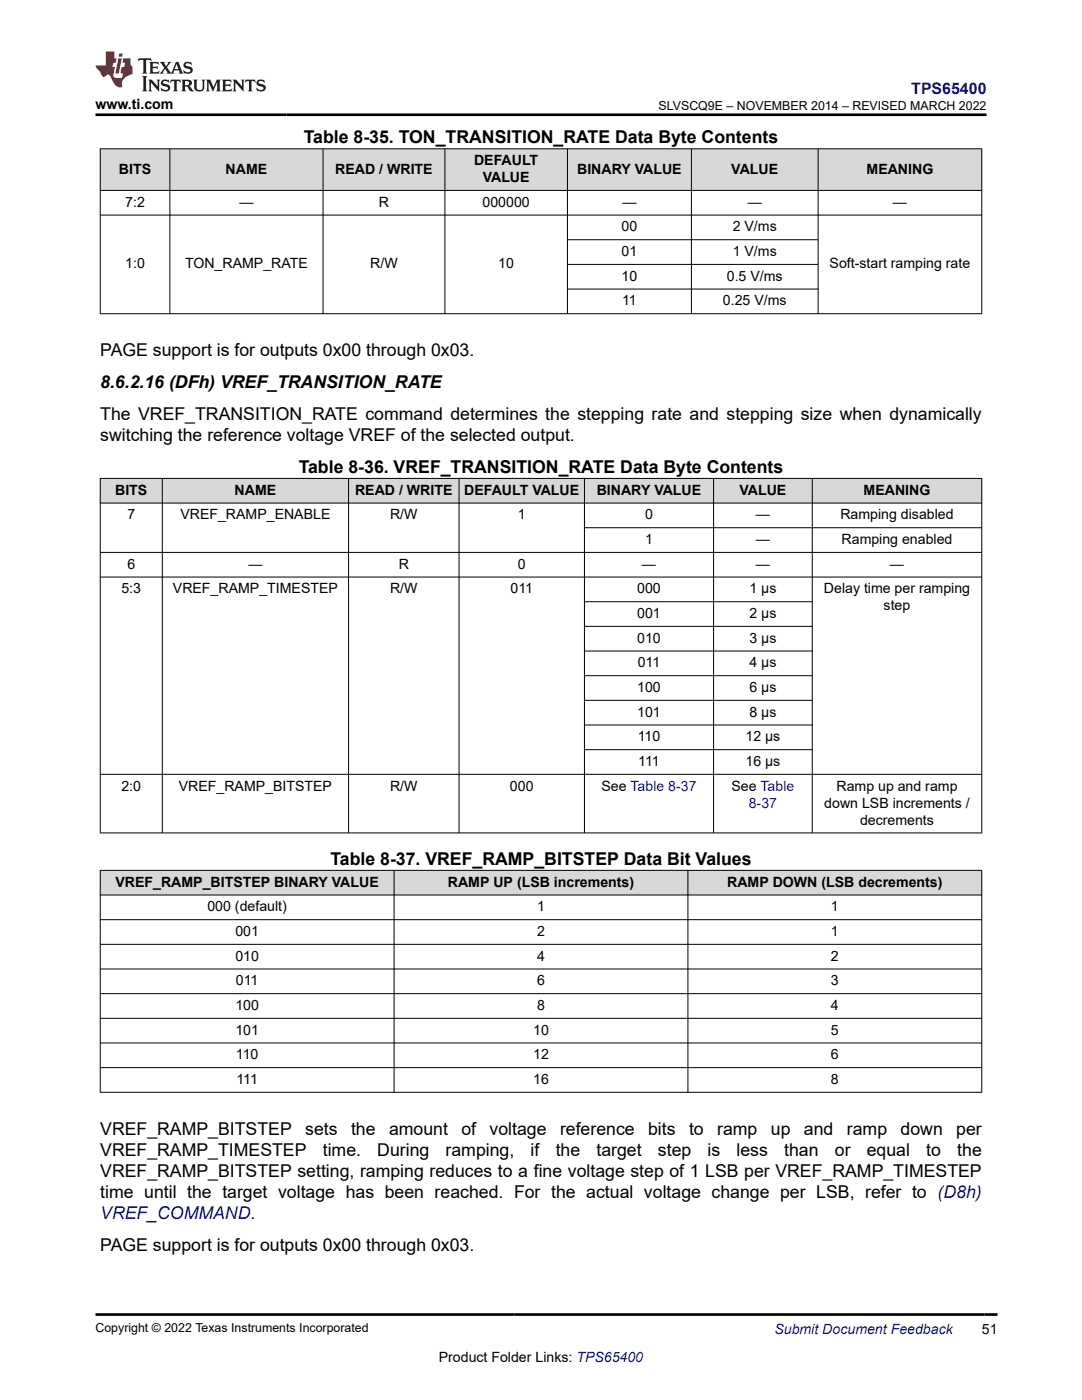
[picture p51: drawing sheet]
<svg xmlns="http://www.w3.org/2000/svg" width="216mm" height="279mm" viewBox="0 0 216 279" stroke-linecap="round" stroke-linejoin="round" font-family="sans-serif">
<defs><g id="words">
<g font-size="3.5">
<text x="60.6" y="28.5">Table 8-35. TON_TRANSITION_RATE Data Byte Contents</text>
<text x="20" y="71">PAGE support is for outputs 0x00 through 0x03.</text>
<text x="20" y="77.4">8.6.2.16 (DFh) VREF_TRANSITION_RATE</text>
<text x="20" y="83.7">The VREF_TRANSITION_RATE command determines the stepping rate and stepping size when dynamically</text>
<text x="20" y="88">switching the reference voltage VREF of the selected output.</text>
<text x="59.6" y="94.3">Table 8-36. VREF_TRANSITION_RATE Data Byte Contents</text>
<text x="65.9" y="172.5">Table 8-37. VREF_RAMP_BITSTEP Data Bit Values</text>
<text x="20" y="226.4">VREF_RAMP_BITSTEP</text>
<text x="60.9" y="226.4">sets</text>
<text x="70.1" y="226.4">the</text>
<text x="77.6" y="226.4">amount</text>
<text x="92.1" y="226.4">of</text>
<text x="97.7" y="226.4">voltage</text>
<text x="111.7" y="226.4">reference</text>
<text x="129.3" y="226.4">bits</text>
<text x="137.5" y="226.4">to</text>
<text x="143.1" y="226.4">ramp</text>
<text x="153.8" y="226.4">up</text>
<text x="160.4" y="226.4">and</text>
<text x="169" y="226.4">ramp</text>
<text x="179.7" y="226.4">down</text>
<text x="190.8" y="226.4">per</text>
<text x="20" y="230.6">VREF_RAMP_TIMESTEP</text>
<text x="64.4" y="230.6">time.</text>
<text x="75.3" y="230.6">During</text>
<text x="88.9" y="230.6">ramping,</text>
<text x="105.9" y="230.6">if</text>
<text x="110.9" y="230.6">the</text>
<text x="119" y="230.6">target</text>
<text x="131.3" y="230.6">step</text>
<text x="141.2" y="230.6">is</text>
<text x="147" y="230.6">less</text>
<text x="156.5" y="230.6">than</text>
<text x="166.6" y="230.6">or</text>
<text x="173" y="230.6">equal</text>
<text x="184.8" y="230.6">to</text>
<text x="191" y="230.6">the</text>
<text x="20" y="239.1">time until the target voltage has been reached. For the actual voltage change per LSB, refer to (D8h)</text>
<text x="20" y="234.9">VREF_RAMP_BITSTEP setting, ramping reduces to a fine voltage step of 1 LSB per VREF_RAMP_TIMESTEP</text>
<text x="20" y="249.7">PAGE support is for outputs 0x00 through 0x03.</text>
</g>
<text font-size="3.5" fill="#00f" x="20" y="243.3">VREF_COMMAND.</text>
<text font-size="3.2" fill="#00f" x="181.8" y="18.7">TPS65400</text>
<g font-size="2.8">
<text x="19" y="21.8">www.ti.com</text>
<text x="23.7" y="34.7">BITS</text>
<text x="45" y="34.7">NAME</text>
<text x="66.9" y="34.7">READ / WRITE</text>
<text x="94.6" y="33">DEFAULT</text>
<text x="115.2" y="34.7">BINARY VALUE</text>
<text x="145.9" y="34.7">VALUE</text>
<text x="172.9" y="34.7">MEANING</text>
<text x="25" y="41.3">7:2</text>
<text x="47.8" y="41.3">—</text>
<text x="75.6" y="41.3">R</text>
<text x="96.3" y="41.3">000000</text>
<text x="96.3" y="36.4">VALUE</text>
<text x="124.2" y="41.3">—</text>
<text x="149.2" y="41.3">—</text>
<text x="178.2" y="41.3">—</text>
<text x="124" y="46.2">00</text>
<text x="146.2" y="46.2">2 V/ms</text>
<text x="25" y="53.6">1:0</text>
<text x="36.9" y="53.6">TON_RAMP_RATE</text>
<text x="73.9" y="53.6">R/W</text>
<text x="99.4" y="53.6">10</text>
<text x="124" y="51.1">01</text>
<text x="146.2" y="51.1">1 V/ms</text>
<text x="165.5" y="53.6">Soft-start ramping rate</text>
<text x="124" y="56">10</text>
<text x="145" y="56">0.5 V/ms</text>
<text x="124.1" y="61">11</text>
<text x="144.3" y="61">0.25 V/ms</text>
<text x="23" y="98.8">BITS</text>
<text x="46.8" y="98.8">NAME</text>
<text x="70.9" y="98.8">READ / WRITE</text>
<text x="92.6" y="98.8">DEFAULT VALUE</text>
<text x="119.1" y="98.8">BINARY VALUE</text>
<text x="147.6" y="98.8">VALUE</text>
<text x="172.3" y="98.8">MEANING</text>
<text x="25.4" y="103.7">7</text>
<text x="36" y="103.7">VREF_RAMP_ENABLE</text>
<text x="77.8" y="103.7">R/W</text>
<text x="103.3" y="103.7">1</text>
<text x="128.7" y="103.7">0</text>
<text x="150.8" y="103.7">—</text>
<text x="167.7" y="103.7">Ramping disabled</text>
<text x="25.4" y="113.5">6</text>
<text x="49.6" y="113.5">—</text>
<text x="79.6" y="113.5">R</text>
<text x="103.3" y="113.5">0</text>
<text x="128.1" y="113.5">—</text>
<text x="128.7" y="108.6">1</text>
<text x="150.8" y="108.6">—</text>
<text x="150.8" y="113.5">—</text>
<text x="167.9" y="108.6">Ramping enabled</text>
<text x="177.6" y="113.5">—</text>
<text x="24.2" y="118.4">5:3</text>
<text x="34.5" y="118.4">VREF_RAMP_TIMESTEP</text>
<text x="77.8" y="118.4">R/W</text>
<text x="101.9" y="118.4">011</text>
<text x="127.2" y="118.4">000</text>
<text x="149.5" y="118.4">1 µs</text>
<text x="164.4" y="118.4">Delay time per ramping</text>
<text x="127.2" y="123.4">001</text>
<text x="149.5" y="123.4">2 µs</text>
<text x="176.3" y="121.8">step</text>
<text x="127.2" y="128.3">010</text>
<text x="149.5" y="128.3">3 µs</text>
<text x="127.3" y="133.2">011</text>
<text x="149.5" y="133.2">4 µs</text>
<text x="127.2" y="138.1">100</text>
<text x="127.2" y="143">101</text>
<text x="149.5" y="138.1">6 µs</text>
<text x="149.5" y="143">8 µs</text>
<text x="127.3" y="148">110</text>
<text x="148.8" y="148">12 µs</text>
<text x="127.4" y="152.9">111</text>
<text x="148.8" y="152.9">16 µs</text>
<text x="24.2" y="157.8">2:0</text>
<text x="35.7" y="157.8">VREF_RAMP_BITSTEP</text>
<text x="77.8" y="157.8">R/W</text>
<text x="101.8" y="157.8">000</text>
<text x="120" y="157.8">See Table 8-37</text>
<text x="146" y="157.8">See Table</text>
<text x="164.5" y="161.2">down LSB increments /</text>
<text x="166.9" y="157.8">Ramp up and ramp</text>
<text x="171.6" y="164.6">decrements</text>
<text x="23.1" y="177">VREF_RAMP_BITSTEP BINARY VALUE</text>
<text x="89.4" y="177">RAMP UP (LSB increments)</text>
<text x="145.1" y="177">RAMP DOWN (LSB decrements)</text>
<text x="41.4" y="181.9">000 (default)</text>
<text x="107.2" y="181.9">1</text>
<text x="165.8" y="181.9">1</text>
<text x="47" y="186.8">001</text>
<text x="47" y="191.7">010</text>
<text x="107.2" y="186.8">2</text>
<text x="107.2" y="191.7">4</text>
<text x="165.8" y="186.8">1</text>
<text x="165.8" y="191.7">2</text>
<text x="47.1" y="196.7">011</text>
<text x="107.2" y="196.7">6</text>
<text x="165.8" y="196.7">3</text>
<text x="47" y="201.6">100</text>
<text x="107.2" y="201.6">8</text>
<text x="165.8" y="201.6">4</text>
<text x="47" y="206.5">101</text>
<text x="106.4" y="206.5">10</text>
<text x="165.8" y="206.5">5</text>
<text x="47.1" y="211.4">110</text>
<text x="106.4" y="211.4">12</text>
<text x="165.8" y="211.4">6</text>
<text x="47.2" y="216.3">111</text>
<text x="106.4" y="216.3">16</text>
<text x="165.8" y="216.3">8</text>
<text x="195.9" y="266.1">51</text>
<text x="87.6" y="271.7">Product Folder Links: TPS65400</text>
</g>
<g font-size="2.8" fill="#00f">
<text x="149.4" y="161.2">8-37</text>
<text x="154.5" y="266.2">Submit Document Feedback</text>
</g>
<g font-size="2.5">
<text x="131.4" y="21.9">SLVSCQ9E – NOVEMBER 2014 – REVISED MARCH 2022</text>
<text x="19" y="265.9">Copyright © 2022 Texas Instruments Incorporated</text>
</g>
</g></defs>
<g fill="#d8d8d8">
<path d="M20 29.7h175.9v8.3h-175.9z" fill-rule="evenodd"/>
<path d="M20.1 29.8h13.7v8.1h-13.7z" fill-rule="evenodd"/>
<path d="M34 29.8h30.4v8.1h-30.4z" fill-rule="evenodd"/>
<path d="M64.5 29.8h24.2v8.1h-24.2z" fill-rule="evenodd"/>
<path d="M88.8 29.8h24.4v8.1h-24.4z" fill-rule="evenodd"/>
<path d="M113.3 29.8h24.6v8.1h-24.6z" fill-rule="evenodd"/>
<path d="M138 29.8h25.2v8.1h-25.2z" fill-rule="evenodd"/>
<path d="M163.3 29.8h32.5v8.1h-32.5z" fill-rule="evenodd"/>
</g>
<g fill="none" stroke="#000" stroke-width=".2">
<path d="M19.9 29.7h176.1M19.9 38h176.1M20 29.6v33.1M33.9 29.6v33.1M64.5 29.6v33.1M88.8 29.6v33.1M113.2 29.6v33.1M138 29.6v33.1M163.2 29.6v33.1M195.9 29.6v33.1M19.9 42.9h176.1M113.2 47.8h50.1"/>
<path d="M113.2 52.8h50.1M113.2 57.7h50.1M19.9 62.6h176.1"/>
</g>
<g fill="#d8d8d8">
<path d="M20 95.5h175.9v4.9h-175.9z" fill-rule="evenodd"/>
<path d="M20.1 95.5h12.2v4.8h-12.2z" fill-rule="evenodd"/>
<path d="M32.4 95.5h37.1v4.8h-37.1z" fill-rule="evenodd"/>
<path d="M69.6 95.5h21.9v4.8h-21.9z" fill-rule="evenodd"/>
<path d="M91.7 95.5h24.9v4.8h-24.9z" fill-rule="evenodd"/>
<path d="M116.7 95.5h25.6v4.8h-25.6z" fill-rule="evenodd"/>
<path d="M142.4 95.5h19.6v4.8h-19.6z" fill-rule="evenodd"/>
<path d="M162.1 95.5h33.7v4.8h-33.7z" fill-rule="evenodd"/>
</g>
<g fill="none" stroke="#000" stroke-width=".2">
<path d="M19.9 95.5h176.1M20 95.4v70.9M32.4 95.4v70.9M69.5 95.4v70.9M91.6 95.4v70.9M116.6 95.4v70.9M142.4 95.4v70.9M162.1 95.4v70.9M195.9 95.4v70.9M19.9 100.4h176.1M19.9 110.2h176.1M19.9 115.2h176.1"/>
<path d="M116.6 105.3h79.4M116.6 120.1h45.5M116.6 125h45.5M116.6 129.9h45.5M116.6 134.8h45.5M116.6 139.8h45.5M19.9 154.5h176.1M116.6 144.7h45.5M116.6 149.6h45.5M19.9 166.2h176.1"/>
</g>
<g fill="#d8d8d8">
<path d="M20 173.7h175.9v4.9h-175.9z" fill-rule="evenodd"/>
<path d="M20.1 173.8h58.5v4.8h-58.5z" fill-rule="evenodd"/>
<path d="M78.7 173.8h58.5v4.8h-58.5z" fill-rule="evenodd"/>
<path d="M137.3 173.8h58.5v4.8h-58.5z" fill-rule="evenodd"/>
</g>
<g fill="none" stroke="#000" stroke-width=".2">
<path d="M19.9 173.7h176.1M19.9 178.6h176.1M20 173.6v44.5M78.6 173.6v44.5M137.3 173.6v44.5M195.9 173.6v44.5M19.9 183.5h176.1M19.9 188.5h176.1M19.9 193.4h176.1M19.9 198.3h176.1M19.9 203.2h176.1M19.9 208.1h176.1"/>
<path d="M19.9 213.1h176.1M19.9 218h176.1"/>
</g>
<path d="M27.7 11.6l-.2 .6 .5-.2h.6v.1v2.2l-.2 .4h1l-.2-.4v-2.2v-.1h.5l.5 .2-.1-.6zM29.8 12.4l.2 .3v1.6l-.2 .4h1.9l.1-.6a1.08 1.08 0 0 1-1.3 .2v-.7h.6l.4 .2v-.7l-.4 .2h-.6v-.5l.2-.2a1 1 0 0 1 1 .3l-.1-.5zM31.8 12.4l1 1.1-1 1.2h.9l-.2-.2 .4-.8 .5 .8-.2 .2h1.6l-.2-.2 .1-.5h1l.1 .5-.1 .2h.9l-.2-.4-.8-1.9h-.5l-1 2.1-.8-1.1 .9-1h-.8l.2 .2-.5 .6-.3-.6 .1-.2zM35.2 12.8l.4 1h-.8zM36.8 12.5a.65 .65 0 0 0-.2 .7 .65 .65 0 0 0 .6 .5l.7 .1 .1 .3a.79 .79 0 0 1-.7 .4 .79 .79 0 0 1-.7-.5l.1 .7 .2-.1a.93 .93 0 0 0 1.1 0 .93 .93 0 0 0 .4-.9 1.46 1.46 0 0 0-1.2-.6l-.1-.3a1.09 1.09 0 0 1 1.2 .2l-.2-.6-.1 .1-.6-.2zM28.4 15.2l.2 .4v2.2l-.2 .4h1l-.2-.4v-2.2l.2-.4zM29.6 15.9l.2 .4v1.5l-.2 .4h.8l-.3-.4v-1.3l1.7 1.8v-2l.2-.4h-.8l.2 .2 .1 1.1-1.2-1.3zM32.3 16a.65 .65 0 0 0-.2 .8 .65 .65 0 0 0 .7 .4l.6 .2 .1 .2a.79 .79 0 0 1-.7 .4 .79 .79 0 0 1-.7-.5l.1 .7 .2-.1a.93 .93 0 0 0 1.1 .1 .93 .93 0 0 0 .4-1 1.46 1.46 0 0 0-1.2-.5l-.1-.4a1.09 1.09 0 0 1 1.2 .2l-.2-.6-.1 .1-.6-.1zM34.1 15.9l-.1 .6a.63 .63 0 0 1 .7-.3l.1 1.6-.3 .4h1l-.2-.4v-1.6a.66 .66 0 0 1 .8 .3l-.1-.6zM36.2 15.9l.2 .4v1.5l-.2 .4h.9l-.2-.2v-.7h.5l.1 .2a.79 .79 0 0 0 1.2 .6l-1-.9a.61 .61 0 0 0 .6-.6 .61 .61 0 0 0-.5-.7zM36.9 16.2h.2a.47 .47 0 0 1 .5 .1 .47 .47 0 0 1 .1 .5l-.2 .1-.6 .1zM38.5 15.9l.2 .2a2.27 2.27 0 0 0 .4 2 1.04 1.04 0 0 0 1.7-.7v-1.3l.2-.2h-.8l.2 .4v1.1a.6 .6 0 0 1-.6 .6 .6 .6 0 0 1-.6-.6v-1.1l.3-.4zM41.1 15.9l.2 .4v1.5l-.2 .4h.7l-.2-.4v-1.4l.9 1.9 .8-1.9v1.4l-.2 .4h1l-.3-.4v-1.5l.3-.4h-.8l-.7 1.5-.7-1.5zM44.3 15.9l.2 .4v1.5l-.2 .4h1.9l.1-.6a1.09 1.09 0 0 1-1.3 .2v-.7h.6l.4 .2v-.6l-.4 .2h-.6v-.6l.2-.1a1.01 1.01 0 0 1 1 .3l-.1-.6zM46.4 15.9l.3 .4v1.5l-.3 .4h.8l-.2-.4v-1.3l1.6 1.8v-2l.2-.4h-.7l.2 .2v1.1l-1.2-1.3zM49 15.9l-.1 .6a.63 .63 0 0 1 .8-.3v1.6l-.3 .4h1l-.2-.4v-1.6a.66 .66 0 0 1 .8 .3l-.1-.6zM51.4 16a.65 .65 0 0 0-.2 .8 .65 .65 0 0 0 .6 .4l.6 .2 .2 .2a.79 .79 0 0 1-.8 .4 .79 .79 0 0 1-.6-.5l.1 .7 .2-.1a.93 .93 0 0 0 1 .1 .93 .93 0 0 0 .5-1 1.46 1.46 0 0 0-1.3-.5l-.1-.4a1.09 1.09 0 0 1 1.3 .2l-.2-.6-.2 .1-.5-.1z" fill="#231f20"/>
<path d="M21.1 10.3v2.7h-2.1l.1 .4 .9 1a.95 .95 0 0 0 .9 .9 .59 .59 0 0 1 .6-.4 .59 .59 0 0 1 .5 .3l.4 .8a1.59 1.59 0 0 0 2.1 1.4 1.61 1.61 0 0 1 1-2.3l1-.3-.1-1.5a1.59 1.59 0 0 1-.4-1.7h-1.4l-.2 .9h.5l-.1 .9h-.5l-.2 .9v.3l.4 .1-.2 .9h-.6a.73 .73 0 0 1-1.1-.7l.3-1.5h-.5l.2-.9h.5l.2-.9h-.5v-1.3zM23.6 11.6l-.6 3.1h.7l.6-3.1zM23.8 10.7l-.1 .6h.7l.1-.6z" fill="#ed1c24"/>
<path d="M19 22.9h177.8M19.1 262.3h179.9" fill="none" stroke="#000" stroke-width=".53"/>
<use href="#words"/>
</svg>
